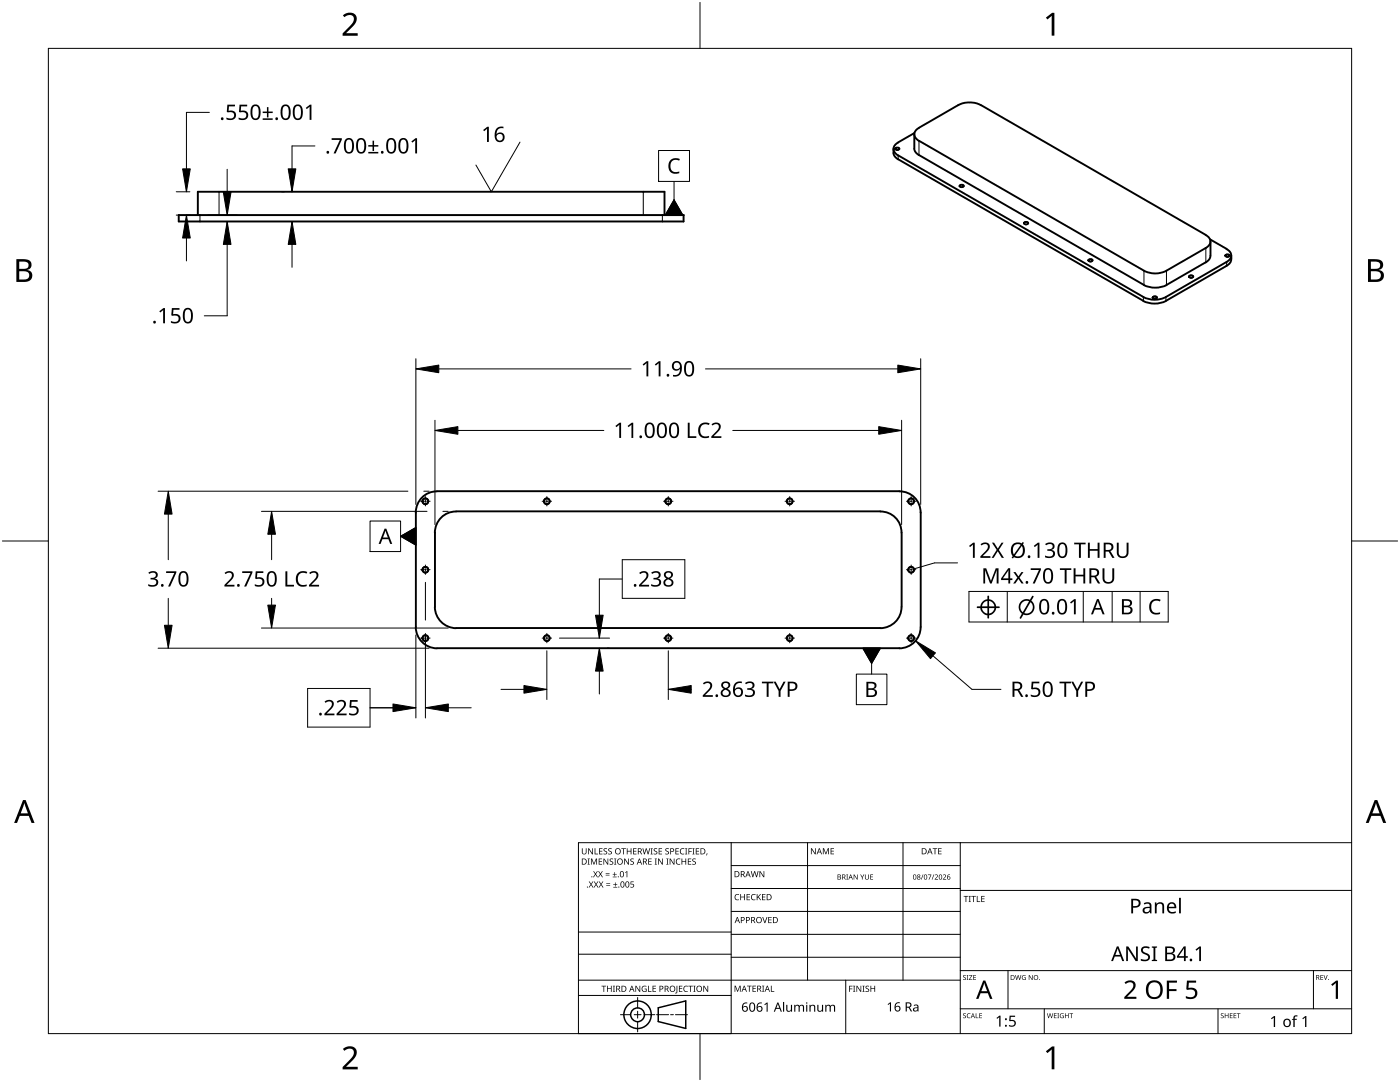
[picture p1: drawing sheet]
<svg xmlns="http://www.w3.org/2000/svg" width="279mm" height="216mm" viewBox="0 0 279 216" stroke-linecap="round" stroke-linejoin="round" font-family="sans-serif">
<g fill="none" stroke="#000" stroke-width=".38">
<path d="M178.3 30.5a1.67 1.67 0 0 0 .9 1.3M178.3 29.7v.8M178.7 29.6l.6-.1 .1 .3-.5 .1-.3-.2zM179.2 28.4a1.36 1.36 0 0 0-.9 1.3 1.36 1.36 0 0 0 .9 1.3M179.2 31l49 28.3M179.2 31.8l49 28.2M182.5 29.7a1.68 1.68 0 0 0 .9 1.2l44.9 26a5.1 5.1 0 0 0 4.5 0l7.9-4.6M182.5 26.8v2.8M182.5 26.5l-3.3 1.9M191.2 21a4.9 4.9 0 0 1 4.5 0M191.3 21l-7.9 4.5M191.6 37l.1-.1a.42 .42 0 0 1 .6 .2l-.2 .2h-.4l-.2-.2z"/>
<path d="M195.8 21l44.8 25.9a1.36 1.36 0 0 1 1 1.3 1.36 1.36 0 0 1-.9 1.3l-7.9 4.5a4.8 4.8 0 0 1-4.5 0l-44.9-25.9a1.36 1.36 0 0 1-.9-1.3 1.36 1.36 0 0 1 .9-1.3M35.7 42.9h100.7v1.3h-100.7zM39.5 42.9v-4.6h93.1v4.6M204.4 44.4l.6-.1 .2 .2-.4 .3-.4-.2zM217.3 51.8h.7a.35 .35 0 0 1-.4 .4 .35 .35 0 0 1-.3-.4zM228.2 59.3a4.8 4.8 0 0 0 4.5 0M230.1 59.2h.2a.43 .43 0 0 1 .6 .2l-.4 .2-.4-.1zM237.4 55.1l.1-.1a.43 .43 0 0 1 .6 .2v.1a.51 .51 0 0 1-.8-.1zM241.5 47.8l3.3 1.9M241.6 51.1a1.58 1.58 0 0 1-1 1.3M241.6 48.2v2.8M244.6 50.9l.6-.1 .2 .2-.5 .3-.3-.2z"/>
<path d="M244.8 49.7a1.36 1.36 0 0 1 .9 1.3 1.36 1.36 0 0 1-.9 1.3M244.8 53l-12.1 7M244.8 52.3l-12.1 7M245.7 51.8a1.47 1.47 0 0 1-.9 1.2M245.7 51v.7M228.2 60.1a5.2 5.2 0 0 0 4.5 0M87.2 98a4.2 4.2 0 0 0-4.2 4.3M179.5 98a4.2 4.2 0 0 1 4.2 4.3M179.5 98h-92.3M83 102.2v22.9M86.8 106.3v14.8M91 102.1a4.2 4.2 0 0 0-4.2 4.2"/>
<path d="M175.7 102.1a4.2 4.2 0 0 1 4.2 4.2M175.7 102h-84.7M179.9 106.3v14.8M183.7 102.2v22.9M83 125.1a4.3 4.3 0 0 0 4.2 4.3M86.8 121.1a4.3 4.3 0 0 0 4.2 4.2M175.7 125.3h-84.7M179.5 129.3h-92.3M179.9 121.1a4.2 4.2 0 0 1-4.2 4.2M183.7 125.1a4.2 4.2 0 0 1-4.2 4.3"/>
<circle cx="84.9" cy="100" r=".56"/>
<circle cx="84.9" cy="113.7" r=".56"/>
<circle cx="109.1" cy="100" r=".55"/>
<circle cx="133.4" cy="100" r=".56"/>
<circle cx="157.6" cy="100" r=".55"/>
<circle cx="181.8" cy="100" r=".56"/>
<circle cx="181.8" cy="113.7" r=".56"/>
<circle cx="84.9" cy="127.3" r=".56"/>
<circle cx="109.1" cy="127.3" r=".55"/>
<circle cx="133.4" cy="127.3" r=".56"/>
<circle cx="157.6" cy="127.3" r=".55"/>
<circle cx="181.8" cy="127.3" r=".56"/>
</g>
<path d="M43.7 38.3v4.6M128.4 38.3v4.6M179.2 31v.8M183.4 28.1v2.8M39.9 42.9v1.3M132.2 42.9v1.3M228.2 59.3v.7M228.3 54v2.9M232.7 59.3v.7M232.8 54v2.9M240.7 49.5v2.8M244.8 52.3v.7" fill="none" stroke="#000" stroke-width=".2"/>
<g fill="none" stroke="#000" stroke-width=".2">
<circle cx="84.9" cy="113.7" r=".68"/>
<circle cx="84.9" cy="100" r=".68"/>
<circle cx="109.1" cy="100" r=".67"/>
<circle cx="133.4" cy="100" r=".68"/>
<circle cx="157.6" cy="100" r=".67"/>
<circle cx="181.8" cy="113.7" r=".68"/>
<circle cx="181.8" cy="100" r=".68"/>
<circle cx="84.9" cy="127.3" r=".68"/>
<circle cx="109.1" cy="127.3" r=".67"/>
<circle cx="133.4" cy="127.3" r=".68"/>
<circle cx="157.6" cy="127.3" r=".67"/>
<circle cx="181.8" cy="127.3" r=".68"/>
</g>
<path d="M178.6 29.5l.2-.1a.57 .57 0 0 1 .8 .3 .58 .58 0 0 1-1 0zM191.5 37l.2-.1a.51 .51 0 0 1 .7 .2 .55 .55 0 0 1-1 0zM204.3 44.4l.2-.1a.54 .54 0 0 1 .8 .2 .58 .58 0 0 1-1 0zM217.2 51.8l.2-.1a.5 .5 0 0 1 .7 .2 .55 .55 0 0 1-1 0zM230 59.2l.2-.1a.52 .52 0 0 1 .8 .3 .63 .63 0 0 1-1 0zM237.3 55l.2-.1a.52 .52 0 0 1 .7 .3 .58 .58 0 0 1-1 0zM244.5 50.9l.2-.1a.53 .53 0 0 1 .7 .2 .58 .58 0 0 1-1 0z" fill="none" stroke="#000" stroke-width=".2"/>
<path d="M9.7 9.7h260v196.5h-260z" fill="none" stroke="#000" stroke-width=".2"/>
<path d="M139.7 .5v9.2M.5 108h9.2M269.7 108h9.2M139.7 206.2v9.2" fill="none" stroke="#000" stroke-width=".2"/>
<g fill="#000">
<path d="M68.4 3.1a1.64 1.64 0 0 1 2.8 .4 2.52 2.52 0 0 1-1.2 2.2l-.9 .9h2.3v.5h-3v-.4l1.2-1.2a1.95 1.95 0 0 0 .9-2.2 1.23 1.23 0 0 0-1.8 .1zM208.7 3.5l1.3-.9h.4v4.5h-.5v-4l-.9 .8zM68.4 209.3a1.64 1.64 0 0 1 2.8 .4 2.52 2.52 0 0 1-1.2 2.2l-.9 1h2.3v.5h-3v-.5l1.2-1.2a1.95 1.95 0 0 0 .9-2.1 1.23 1.23 0 0 0-1.8 .1zM208.7 209.8l1.3-1h.4v4.6h-.5v-4l-.9 .7z"/>
<path d="M3.3 51.7h1.3a1.28 1.28 0 0 1 1.7 1.3 1.04 1.04 0 0 1-.9 .9 1.23 1.23 0 0 1 1 1.5 1.23 1.23 0 0 1-1.5 .9h-1.6zM3.8 54.1v1.7h1a.86 .86 0 0 0 1-.9 .86 .86 0 0 0-1.1-.8zM3.8 52.2v1.4h.9a.78 .78 0 0 0 1-.7 .78 .78 0 0 0-1.1-.7z"/>
<path d="M273 51.7h1.3a1.28 1.28 0 0 1 1.7 1.3 1.04 1.04 0 0 1-.8 .9 1.23 1.23 0 0 1 1 1.5 1.23 1.23 0 0 1-1.6 .9h-1.6zM273.6 54.1v1.7h.9a.86 .86 0 0 0 1.1-.9 .86 .86 0 0 0-1.1-.8zM273.6 52.2v1.4h.8a.78 .78 0 0 0 1-.7 .78 .78 0 0 0-1.1-.7z"/>
<path d="M4.6 159.6h.5l1.8 4.6h-.6l-.6-1.4h-1.8l-.5 1.4h-.6zM4.8 160.2l-.7 2.1h1.5z"/>
<path d="M274.3 159.6h.6l1.7 4.6h-.6l-.5-1.4h-1.8l-.6 1.4h-.5zM274.6 160.2l-.7 2.1h1.4z"/>
</g>
<g fill="none" stroke="#000" stroke-width=".2">
<path d="M145.9 168.1v38.1h-30.5v-38.1h154.3M145.9 172.7h45.7M145.9 177.3h45.7M161.2 168.1v27.5M180.2 168.1v27.5M191.6 168.1v38.1M191.6 177.7h78.1M115.4 198.6h30.5M115.4 195.6h76.2M115.4 190.4h30.5M115.4 186h30.5M127.3 199v2.1"/>
<path d="M145.9 181.9h45.7M145.9 186.4h45.7M145.9 191h45.7M168.8 195.6v10.6M191.6 193.7h78.1M201.2 193.7v7.6M262.1 193.7v7.6M123.8 202.5h2.1M126.6 202.5h1.3M127.3 201.8v1.4M127.3 203.8v2.1M128.6 202.5h2.1"/>
<path d="M131 202.5h2.4M133.8 202.5h.6M134.8 202.5h2.4M191.6 201.3h78.1M208.4 201.3v4.9M243.1 201.3v4.9"/>
</g>
<g fill="#000">
<path d="M116.1 169.3h.2v.8a.32 .32 0 0 0 .3 .3 .32 .32 0 0 0 .3-.3v-.8h.2v.8a.47 .47 0 0 1-.5 .4 .47 .47 0 0 1-.5-.5zM117.3 171.3h.4l-.1 .1v1l.1 .1h-.4l.1-.1v-1zM117.4 169.3h.2l.6 1v-1h.1v1.2h-.1l-.7-1v1h-.1zM117.5 175.9h.2l.3 .5 .3-.5h.1l-.4 .6 .5 .6h-.2l-.3-.5-.4 .5h-.1l.4-.6zM117.9 171.3h.3l.3 1 .4-1h.3v1.2h-.2v-1l-.4 1h-.1l-.4-1v1h-.2zM118.7 169.3h.1v1h.6v.2h-.7zM118.4 173.8h.1l.3 .5 .3-.5h.2l-.4 .6 .4 .7h-.1l-.4-.6-.3 .6h-.1l.4-.7zM118.5 175.9h.2l.3 .5 .3-.5h.1l-.4 .6 .4 .6h-.1l-.3-.5-.4 .5h-.1l.4-.6zM119.5 171.3h.7v.1h-.6v.4h.5v.2h-.5v.4h.6v.1h-.7zM119.6 169.3h.6v.1h-.5v.4h.5v.1h-.5v.4h.5v.2h-.6zM119.4 173.8h.1l.3 .5 .3-.5h.2l-.4 .6 .4 .7h-.1l-.4-.6-.3 .6h-.2l.5-.7zM119.5 175.9h.2l.3 .5 .3-.5h.1l-.4 .6 .4 .6h-.1l-.4-.5-.3 .5h-.1l.4-.6z"/>
<path d="M120.9 174.6h.8v.1h-.8zM120.9 174.2h.8v.1h-.8zM121 176.6h.8v.1h-.8zM121 176.3h.8v.1h-.8zM120.5 169.4l.4-.1h.3l-.1 .1a.25 .25 0 0 0-.4-.1 .25 .25 0 0 0 0 .4l.4 .3 .1 .2-.3 .3-.5-.1v-.1h.2a.27 .27 0 0 0 .4-.1 .27 .27 0 0 0-.3-.3l-.2-.2zM120.4 171.3h.2l.7 1-.1-1h.2v1.2h-.2l-.6-1v1h-.2zM121.4 169.4l.5-.1h.2v.1a.25 .25 0 0 0-.4-.1 .25 .25 0 0 0 0 .4l.4 .3v.2l-.2 .3-.5-.1v-.1h.1a.27 .27 0 0 0 .5-.1 .27 .27 0 0 0-.4-.3l-.2-.2zM122.3 174.9h.8v.2h-.8zM122.4 177h.8v.1h-.8zM121.7 171.4l.4-.1 .3 .1-.1 .1a.25 .25 0 0 0-.4-.1 .25 .25 0 0 0 0 .4 .42 .42 0 0 1 .5 .5 .42 .42 0 0 1-.7 .2l-.1-.2 .2 .1a.27 .27 0 0 0 .5-.2 .27 .27 0 0 0-.4-.3l-.2-.2zM122.6 174h.1v.4h.4v.1h-.4v.4h-.1v-.4h-.3v-.1h.3zM122.7 176.1h.2v.3h.3v.2h-.3v.3h-.2v-.3h-.3v-.2h.3z"/>
<path d="M122.6 171.3h.4l-.1 .1v1l.1 .1h-.4l.1-.1v-1zM124 169.3h.9v.1h-.4v1.1h-.1v-1.1h-.4zM124.7 174.1l.5-.3v1.3h-.1v-1.1l-.3 .2zM124.6 171.3h.1l.7 1v-1h.1v1.2h-.2l-.6-1v1h-.1zM125.1 169.3h.1v.5h.7v-.5h.1v1.2h-.1v-.6h-.7v.6h-.1zM125.9 175.9h.6v.1h-.5v.4a.4 .4 0 0 1 .5 .1 .4 .4 0 0 1-.2 .6 .4 .4 0 0 1-.5-.2 .31 .31 0 0 0 .5 .1 .31 .31 0 0 0-.1-.5h-.4zM125.8 171.4l.5-.1 .2 .1v.1a.25 .25 0 0 0-.4-.1 .25 .25 0 0 0 0 .4 .42 .42 0 0 1 .4 .5 .42 .42 0 0 1-.7 .2v-.2l.1 .1a.27 .27 0 0 0 .5-.2 .27 .27 0 0 0-.4-.3l-.2-.2zM126.4 169.3h.6v.1h-.5v.4h.5v.1h-.5v.4h.5v.2h-.6zM128.2 169.3h.2l.2 1 .3-1h.2l.2 1 .3-1h.1l-.3 1.2h-.1l-.3-1.1-.3 1.1h-.2zM129.4 171.3h.7v.1h-.6v.4h.5v.2h-.5v.4h.6v.1h-.7zM129.8 169.3h.5l-.2 .1v1l.2 .1h-.5l.2-.1v-1zM130.7 171.3h.4l-.1 .1v1l.1 .1h-.4l.1-.1v-1z"/>
<path d="M130.5 169.4l.4-.1h.3l-.1 .1a.25 .25 0 0 0-.4-.1 .25 .25 0 0 0 0 .4l.4 .3 .1 .2-.2 .3-.6-.1v-.1h.2a.27 .27 0 0 0 .4-.1 .27 .27 0 0 0-.3-.3l-.2-.2zM131.4 169.3h.7v.1h-.5v.4h.5v.1h-.5v.4h.5v.2h-.7zM131.3 171.3h.2l.7 1v-1h.1v1.2h-.2l-.6-1v1h-.2zM133 171.3h.4l-.1 .1v1l.1 .1h-.4l.1-.1v-1zM132.8 169.4l.4-.1h.3l-.1 .1a.25 .25 0 0 0-.3-.1 .25 .25 0 0 0 0 .4l.4 .3v.2l-.2 .3-.5-.1v-.1h.1a.27 .27 0 0 0 .5-.1 .27 .27 0 0 0-.4-.3l-.2-.2zM133.6 171.3h.2l.7 1v-1h.1v1.2h-.2l-.6-1v1h-.2zM135 171.5l.5-.2 .3 .1-.1 .1a.49 .49 0 0 0-.7 .4 .49 .49 0 0 0 .7 .5 .52 .52 0 0 1-.6 0 .52 .52 0 0 1-.2-.6zM134.8 169.3h.7v.1h-.6v.4h.5v.1h-.5v.4h.6v.2h-.7zM135.8 169.4l.4-.1h.4l-.1 .1h-.2a.49 .49 0 0 0-.4 .6 .49 .49 0 0 0 .7 .3 .52 .52 0 0 1-.7 .1 .52 .52 0 0 1-.2-.6zM136 171.3h.2v.5h.6v-.5h.1v1.2h-.1v-.5h-.6v.5h-.2zM136.7 169.3h.5l-.2 .1v1l.2 .1h-.5l.2-.1v-1zM137.4 169.3h.7v.1h-.6v.4h.5v.2h-.5v.5h-.1z"/>
<path d="M137.3 171.3h.7v.1h-.6v.4h.5v.2h-.5v.4h.6v.1h-.7zM138.2 169.3h.4l-.1 .1v1l.1 .1h-.4l.1-.1v-1zM138.2 171.4l.4-.1 .3 .1-.1 .1a.25 .25 0 0 0-.4-.1 .25 .25 0 0 0 0 .4 .42 .42 0 0 1 .5 .5 .42 .42 0 0 1-.7 .2l-.1-.2 .2 .1a.27 .27 0 0 0 .5-.2 .27 .27 0 0 0-.4-.3l-.2-.2zM138.9 169.3h.6v.1h-.5v.4h.5v.1h-.5v.4h.5v.2h-.6zM141 170.3h.2l-.3 .4zM146.8 178.6l.4-.2 .3 .1v.1a.49 .49 0 0 0-.7 .4 .49 .49 0 0 0 .7 .5 .52 .52 0 0 1-.7 0 .52 .52 0 0 1-.2-.6zM147.7 178.4h.2v.5h.6v-.5h.2v1.2h-.2v-.5h-.6v.5h-.2zM149 178.4h.7v.1h-.5v.4h.4v.2h-.4v.4h.5v.1h-.7zM150 178.6l.5-.2 .3 .1-.1 .1a.49 .49 0 0 0-.7 .4 .49 .49 0 0 0 .8 .5 .52 .52 0 0 1-.7 0 .52 .52 0 0 1-.2-.6zM149.8 173.8h.2l.3 1.1 .2-1.1h.2l.3 1.1 .2-1.1h.2l-.3 1.2h-.2l-.3-1-.3 1h-.1zM151 178.4h.2v.6l.5-.6h.2l-.5 .5 .5 .7h-.2l-.4-.6-.1 .6h-.2zM151.6 173.8h.1l.7 1v-1h.1v1.2h-.1l-.7-1v1h-.1z"/>
<path d="M152.1 178.4h.7v.1h-.6v.4h.5v.2h-.5v.4h.6v.1h-.7zM161.8 169.3h.2l.7 1v-1h.1v1.2h-.2l-.6-1v1h-.2zM164.2 169.3h.2l.4 .9 .4-.9h.2v1.2h-.1v-1.1l-.4 1.1h-.1l-.4-1.1v1.1h-.2zM165.8 169.3h.6v.1h-.5v.4h.5v.1h-.5v.4h.5v.2h-.6zM168.9 174.5h.4l-.2 .1v.8l.2 .1h-.4l.1-.1v-.8zM170.4 174.5h.1l.6 .8v-.8h.1v1h-.2l-.5-.8v.8h-.1zM171.7 174.5h.1l.3 .5 .3-.5h.1l-.4 .6v.4h-.1v-.4zM172.6 174.5h.1v.7a.26 .26 0 0 0 .3 .2 .26 .26 0 0 0 .3-.2v-.7h.1v.7a.39 .39 0 0 1-.4 .3 .39 .39 0 0 1-.4-.4zM173.7 174.5h.5v.1h-.4v.3h.4v.1h-.4v.4h.4v.1h-.5zM184.2 174.5h.1l-.4 1h-.1zM185.2 174.5h.7l-.5 1h-.1l.4-.9h-.5zM186.3 174.5h.2l-.4 1h-.2z"/>
<path d="M186.1 169.3h.9v.1h-.3v1.1h-.2v-1.1h-.4zM186.5 174.6a.37 .37 0 0 1 .6 0 .37 .37 0 0 1-.2 .6l-.2 .2h.5v.1h-.7l.3-.4a.27 .27 0 0 0 .3-.3 .27 .27 0 0 0-.4-.2zM187.2 169.3h.7v.1h-.5v.4h.5v.1h-.5v.4h.5v.2h-.7zM188.2 174.6a.37 .37 0 0 1 .6 0 .37 .37 0 0 1-.3 .6l-.2 .2h.5v.1h-.6l.2-.4a.27 .27 0 0 0 .3-.3 .27 .27 0 0 0-.4-.2zM192.3 178.8h.9v.1h-.3v1.1h-.2v-1.1h-.4zM193.3 178.8h.5l-.2 .1v1l.2 .1h-.5l.2-.1v-1zM193.8 178.8h1v.1h-.4v1.1h-.2v-1.1h-.4zM194.9 178.8h.2v1.1h.5v.1h-.7zM195.8 178.8h.7v.1h-.5v.4h.5v.1h-.5v.5h.5v.1h-.7zM120 196.7h1v.1h-.4v1.1h-.2v-1.1h-.4zM121.1 196.7h.2v.5h.6v-.5h.2v1.2h-.2v-.6h-.6v.6h-.2zM122.3 196.7h.4l-.1 .1v1l.1 .1h-.4l.2-.1v-1z"/>
<path d="M126.8 196.7h.2l.6 1v-1h.2v1.2h-.2l-.7-1 .1 1h-.2zM128.2 196.8l.6-.1 .2 .1v.1a.5 .5 0 0 0-.8 .4 .5 .5 0 0 0 .7 .5v-.4h-.3v-.1h.4v.6a.66 .66 0 0 1-.8-.2 .66 .66 0 0 1 0-.9zM129.3 196.7h.2v1.1h.5v.1h-.7zM130.2 196.7h.7v.1h-.5v.4h.5v.1h-.5v.5h.5v.1h-.7zM135 196.7h.2v1.3l-.1 .2h-.3l-.1-.1 .3-.2zM135.5 196.7h.7v.1h-.5v.4h.4v.1h-.4v.5h.5v.1h-.7zM136.5 196.8l.5-.1 .3 .1-.1 .1a.49 .49 0 0 0-.7 .4 .49 .49 0 0 0 .8 .4 .52 .52 0 0 1-.7 .1 .52 .52 0 0 1-.2-.6zM137.4 196.7h.9v.1h-.4v1.1h-.1v-1.1h-.4zM138.4 196.7h.4l-.1 .1v1l.1 .1h-.4l.1-.1v-1zM140.4 196.7h.1l.7 1v-1h.1v1.2h-.1l-.7-1v1h-.1zM146.6 196.7h.2l.4 1 .4-1h.2v1.2h-.1v-1.1l-.4 1.1h-.2l-.4-1.1v1.1h-.1zM149.1 196.7h.9v.1h-.4v1.1h-.1v-1.1h-.4z"/>
<path d="M150.2 196.7h.7v.1h-.6v.4h.5v.1h-.5v.5h.6v.1h-.7zM152.1 183h.2l.3 1 .4-1h.2l-.5 1.2h-.1zM152.1 196.7h.4l-.1 .1v1l.1 .1h-.4l.1-.1v-1zM153.8 196.7h.2v1.1h.5v.1h-.7zM153.3 183h.7v.1h-.5v.4h.5v.1h-.5v.5h.5v.1h-.7zM169.5 196.7h.6v.1h-.5v.5h.5v.1h-.5v.5h-.1zM170.2 196.7h.5l-.2 .1v1l.2 .1h-.5l.2-.1v-1zM170.9 196.7h.2l.6 1v-1h.2v1.2h-.2l-.6-1v1h-.2zM172.1 196.7h.5l-.2 .1v1l.2 .1h-.5l.2-.1v-1zM172.8 196.8l.4-.1h.2v.2a.25 .25 0 0 0-.4-.1 .25 .25 0 0 0 0 .4l.4 .2 .1 .3-.3 .2h-.5v-.2l.2 .1a.27 .27 0 0 0 .4-.2 .27 .27 0 0 0-.3-.3l-.3-.2zM173.7 196.7h.2v.5h.6v-.5h.2v1.2h-.2v-.6h-.6v.6h-.2zM192.2 194.7l.4-.1h.2l-.1 .1a.24 .24 0 0 0-.3 0 .24 .24 0 0 0-.1 .3 .24 .24 0 0 0 .4 .1l.1 .1-.1 .3h-.4l-.1-.1a.24 .24 0 0 0 .3 .1 .24 .24 0 0 0 .1-.3l-.4-.3z"/>
<path d="M192.9 194.6h.4l-.1 .1v.7l.1 .1h-.4l.1-.1v-.7zM193.4 194.6h.6l-.5 .8h.6v.1h-.7l.5-.8h-.5zM194.2 194.6h.6v.1h-.4v.3h.4v.1h-.4v.3h.4v.1h-.6zM202.6 194.6h.1l.2 .8 .2-.8h.2l.2 .8 .2-.8h.1l-.2 .9h-.2l-.2-.8-.2 .8h-.2zM204.1 194.7l.3-.1h.3l-.1 .1a.4 .4 0 0 0-.6 .4 .4 .4 0 0 0 .6 .3v-.3l-.2-.1h.3v.5a.53 .53 0 0 1-.7-.1 .53 .53 0 0 1 .1-.7zM205.3 194.6h.2l.5 .8v-.8h.1v.9h-.2l-.5-.8v.8h-.1zM224.4 196a1.21 1.21 0 0 1 1.4-.4 1.21 1.21 0 0 1 .8 1.2l-.3 .7-1.4 1.4h1.9v.4h-2.4v-.4l.9-.9a1.36 1.36 0 0 0 .7-1.8 1.1 1.1 0 0 0-1.3 .1zM224.8 188.9h.4l1.5 2.4v-2.4h.4v2.9h-.5l-1.5-2.4v2.4h-.3zM227.9 189.1a1.38 1.38 0 0 1 1.5-.1l-.1 .3-.3-.1a.52 .52 0 0 0-.7 0 .52 .52 0 0 0-.1 .7l.1 .1a1.2 1.2 0 0 1 1.2 1.2 1.26 1.26 0 0 1-1.8 .5v-.4a1.03 1.03 0 0 0 1.4-.2 1.04 1.04 0 0 0-1-.8 .77 .77 0 0 1-.2-1.2zM229.9 188.9h1v.2h-.3v2.4l.3 .1v.2h-1v-.2l.3-.1v-2.4h-.3zM230.5 180.1h.3v.3a.83 .83 0 0 1 .9-.3 .83 .83 0 0 1 .6 .7v1.5h-.3v-1.4a.59 .59 0 0 0-.7-.6 .59 .59 0 0 0-.5 .8v1.2h-.3zM232.9 195.7h2v.4h-1.6v1.3h1.5v.4h-1.5v1.5h-.4z"/>
<path d="M236.9 195.7h1.8v.4h-1.4l-.1 1h.5a1.19 1.19 0 0 1 1.3 1.4 1.19 1.19 0 0 1-1.7 .8l-.6-.1v-.5a1.18 1.18 0 0 0 1.8-.3 .83 .83 0 0 0-.3-.9 .83 .83 0 0 0-.9 0h-.3l-.3-.1zM238.6 189.5l.8-.6h.3v2.9h-.4v-2.6l-.5 .5zM263.5 194.6h.6v.1h-.5v.3h.4v.1h-.4v.3h.5v.1h-.6zM264.1 194.6h.2l.2 .8 .3-.8h.2l-.4 .9h-.1zM265.7 196.4l1-.7h.3v3.6h-.4v-3.2l-.7 .6zM152.5 200.4l.7-.4v1.9h-.2v-1.6l-.4 .3zM156.3 199.9h.2v2h-.2zM156.9 200.5h.2v.9a.37 .37 0 0 0 .5 .3 .37 .37 0 0 0 .2-.5v-.7h.3v1.4h-.2v-.2a.53 .53 0 0 1-.6 .2 .53 .53 0 0 1-.4-.5zM158.5 200.5h.2v.2a.52 .52 0 0 1 .9 0 .49 .49 0 0 1 .5-.2 .49 .49 0 0 1 .4 .5v.9h-.3v-.9a.33 .33 0 0 0-.4-.3 .33 .33 0 0 0-.2 .4v.8h-.2v-.9a.34 .34 0 0 0-.5-.3 .34 .34 0 0 0-.2 .5v.7h-.2zM160.9 200.5h.2v1.4h-.2zM161.5 200.5h.2l.1 .2a.52 .52 0 0 1 .5-.2 .52 .52 0 0 1 .4 .5v.9h-.2v-.9a.37 .37 0 0 0-.5-.3 .37 .37 0 0 0-.2 .5v.7h-.3zM163.1 200.5h.2v.9a.37 .37 0 0 0 .5 .3 .37 .37 0 0 0 .2-.5v-.7h.3v1.4h-.2v-.2a.53 .53 0 0 1-.6 .2 .53 .53 0 0 1-.4-.5z"/>
<path d="M164.7 200.5h.2v.2a.52 .52 0 0 1 .9 0 .49 .49 0 0 1 .5-.2 .49 .49 0 0 1 .4 .5v.9h-.3v-.9a.33 .33 0 0 0-.4-.3 .33 .33 0 0 0-.2 .4v.8h-.2v-.9a.34 .34 0 0 0-.5-.3 .34 .34 0 0 0-.2 .5v.7h-.2zM177.1 200.4l.7-.4v1.8h-.2v-1.6l-.3 .3zM192.2 202.3l.4-.1h.2l-.1 .1a.24 .24 0 0 0-.3 0 .24 .24 0 0 0-.1 .3 .24 .24 0 0 0 .4 .1l.1 .2-.1 .2-.4 .1-.1-.2a.24 .24 0 0 0 .3 .1 .24 .24 0 0 0 .1-.3l-.4-.2zM193.1 202.3l.6-.1-.3 .1a.4 .4 0 0 0-.3 .5 .4 .4 0 0 0 .5 .2 .46 .46 0 0 1-.6 0 .46 .46 0 0 1 .1-.7zM194.7 202.2h.1v.8h.5v.2h-.6zM195.4 202.2h.6v.1h-.4v.3h.4v.1h-.4v.4h.4v.1h-.6zM198.9 203.1l.6-.4h.2v2.1h-.3v-1.9l-.4 .4zM201.5 202.7h1.1v.2h-.9v.6h.3a.73 .73 0 0 1 .7 1 .73 .73 0 0 1-1.1 .3h-.2v-.3l.2 .1a.51 .51 0 0 0 .9-.3 .51 .51 0 0 0-.8-.6h-.3zM209 202.2h.1l.2 .8 .2-.8h.1l.3 .8 .2-.8h.1l-.3 1h-.1l-.2-.9-.3 .9h-.1zM210.3 202.2h.6v.1h-.4v.3h.3v.1h-.3v.4h.4v.1h-.6zM211 202.2h.4l-.2 .1v.8l.2 .1h-.4l.1-.1v-.8zM211.6 202.3l.7-.1-.1 .1a.4 .4 0 0 0-.6 .4 .4 .4 0 0 0 .6 .3v-.2l-.2-.2h.3v.5a.53 .53 0 0 1-.7-.1 .53 .53 0 0 1 0-.7z"/>
<path d="M212.5 202.2h.2v.4h.5v-.4h.1v1h-.1v-.5h-.5v.5h-.2zM213.4 202.2h.8v.1h-.3v.9h-.2v-.9h-.3zM243.7 202.3l.3-.1h.2v.1a.24 .24 0 0 0-.3 0 .24 .24 0 0 0-.1 .3 .24 .24 0 0 0 .3 .1l.1 .2-.1 .2-.4 .1-.1-.2a.24 .24 0 0 0 .4 .1 .24 .24 0 0 0 0-.3l-.3-.2zM244.4 202.2h.2v.4h.5v-.4h.1v1h-.1v-.5h-.5v.5h-.2zM245.4 202.2h.6v.1h-.4v.3h.4v.1h-.4v.4h.4v.1h-.6zM246.2 202.2h.5v.1h-.4v.3h.4v.1h-.4v.4h.4v.1h-.5zM246.8 202.2h.8v.1h-.3v.9h-.2v-.9h-.3zM253.7 203.2l.6-.5h.2v2.2h-.3v-1.9l-.4 .4zM258.2 202.7l.3-.1h.5l-.1 .3-.4-.1-.1 .2v.3h.4v.2h-.4v1.4h-.3v-1.4h-.3l.3-.2zM259.9 203.2l.6-.5h.2v2.2h-.2v-1.9l-.5 .4z"/>
<path d="M116.1 171.3h.4a.61 .61 0 0 1 .6 .6 .61 .61 0 0 1-.6 .6h-.4zM116.3 171.4v1h.1a.48 .48 0 0 0 .5-.5 .48 .48 0 0 0-.4-.5z"/>
<path d="M122.7 169.9a.61 .61 0 0 1 1.2 0 .61 .61 0 0 1-1.2 0zM123 169.5a.47 .47 0 0 0-.1 .7 .47 .47 0 0 0 .8 0v-.1a.45 .45 0 0 0-.1-.6 .45 .45 0 0 0-.6 0z"/>
<path d="M123.1 171.9a.61 .61 0 0 1 1.2 0 .61 .61 0 0 1-1.2 0zM123.5 171.5l-.2 .4a.45 .45 0 0 0 .7 .4 .45 .45 0 0 0 0-.8l-.2-.1z"/>
<path d="M123.9 173.9a.51 .51 0 0 1 .6 .1 .51 .51 0 0 1 0 .7 .44 .44 0 0 1-.6 .3 .44 .44 0 0 1-.2-.6zM123.9 174v.1a.48 .48 0 0 0 .3 .8 .53 .53 0 0 0 .2-.5 .53 .53 0 0 0-.4-.4z"/>
<path d="M124 176a.44 .44 0 0 1 .5 0 .44 .44 0 0 1 .1 .5 .46 .46 0 0 1-.4 .6 .46 .46 0 0 1-.4-.7zM124.1 176.1l-.1 .4a.31 .31 0 0 0 .2 .5 .31 .31 0 0 0 .3-.5l-.1-.4z"/>
<path d="M124.9 176a.44 .44 0 0 1 .6 0 .44 .44 0 0 1 .1 .5 .46 .46 0 0 1-.5 .6 .46 .46 0 0 1-.3-.7zM125 176.1l-.1 .4a.31 .31 0 0 0 .3 .5 .31 .31 0 0 0 .2-.5v-.4z"/>
<path d="M127.3 169.3h.3a.35 .35 0 0 1 .5 .2 .35 .35 0 0 1-.3 .4l.4 .6h-.2l-.3-.5h-.3v.5h-.1zM127.4 169.4v.4h.2a.23 .23 0 0 0 .3-.2 .23 .23 0 0 0-.3-.2z"/>
<path d="M127.5 171.3h.2l.4 1.2h-.1l-.2-.4h-.4l-.2 .4h-.1zM127.6 171.5l-.2 .5h.4z"/>
<path d="M128.3 171.3h.3a.35 .35 0 0 1 .5 .2 .35 .35 0 0 1-.3 .5l.4 .5h-.2l-.3-.5h-.2v.5h-.2zM128.5 171.4v.5h.1a.23 .23 0 0 0 .3-.2 .23 .23 0 0 0-.3-.3z"/>
<path d="M133.8 169.3h.6l.1 .2-.1 .4-.5 .1v.5h-.1zM133.9 169.4v.5a.29 .29 0 0 0 .5-.3 .29 .29 0 0 0-.5-.2z"/>
<path d="M139.8 169.3h.4a.54 .54 0 0 1 .6 .6 .56 .56 0 0 1-.7 .6h-.3zM140 169.4v.9h.1a.48 .48 0 0 0 .5-.4 .48 .48 0 0 0-.4-.5z"/>
<path d="M146.6 173.8h.4a.61 .61 0 0 1 .6 .6 .61 .61 0 0 1-.7 .6h-.3zM146.8 174v.9h.1a.43 .43 0 0 0 .5-.5 .41 .41 0 0 0-.4-.4z"/>
<path d="M147.8 173.8h.4a.35 .35 0 0 1 .4 .3 .35 .35 0 0 1-.2 .4l.3 .5h-.2l-.3-.5h-.2v.5h-.2zM148 174v.4h.2a.23 .23 0 0 0 .3-.2 .23 .23 0 0 0-.3-.2z"/>
<path d="M149.2 173.8h.1l.5 1.2h-.1l-.2-.3h-.5l-.1 .3h-.2zM149.3 174l-.2 .5h.4z"/>
<path d="M153 178.4h.4a.55 .55 0 0 1 .6 .6 .56 .56 0 0 1-.6 .6h-.4zM153.2 178.5v1h.1a.48 .48 0 0 0 .5-.5 .48 .48 0 0 0-.4-.5z"/>
<path d="M163.4 169.2h.2l.5 1.3h-.2l-.2-.4h-.4l-.2 .4h-.1zM163.5 169.4l-.2 .6h.4z"/>
<path d="M167.1 174.5h.3a.26 .26 0 0 1 .4 .1 .26 .26 0 0 1-.2 .4 .28 .28 0 0 1 .3 .3 .28 .28 0 0 1-.4 .2h-.4zM167.3 175v.4h.2a.19 .19 0 0 0 .2-.2 .19 .19 0 0 0-.2-.2zM167.3 174.6v.3h.2a.17 .17 0 0 0 .2-.2 .17 .17 0 0 0-.3-.1z"/>
<path d="M168.1 174.5h.3a.29 .29 0 0 1 .3 .2 .29 .29 0 0 1-.2 .4l.3 .4h-.1l-.3-.4h-.2v.4h-.1zM168.2 174.6v.4h.2a.2 .2 0 0 0 .2-.2 .2 .2 0 0 0-.2-.2z"/>
<path d="M169.7 174.5h.1l.4 1h-.1l-.1-.3h-.4l-.2 .3h-.1zM169.8 174.6l-.2 .5h.3z"/>
<path d="M182.3 174.6h.4l.2 .5a.38 .38 0 0 1-.5 .4 .38 .38 0 0 1-.2-.6zM182.4 174.6l-.1 .2a.38 .38 0 0 0 .3 .6 .41 .41 0 0 0 .2-.5 .41 .41 0 0 0-.4-.3z"/>
<path d="M183.1 174.6l.3-.1a.25 .25 0 0 1 .3 .2 .25 .25 0 0 1-.2 .3 .29 .29 0 0 1 .1 .4 .29 .29 0 0 1-.5 0 .29 .29 0 0 1 .1-.4l-.1-.2zM183.1 175.3a.2 .2 0 0 0 .4 0 .2 .2 0 0 0-.4 0zM183.2 174.8a.17 .17 0 0 0 .3 0 .17 .17 0 0 0-.3 0z"/>
<path d="M184 169.3h.3a.61 .61 0 0 1 .6 .6 .61 .61 0 0 1-.6 .6h-.3zM184.1 169.4v.9h.2a.43 .43 0 0 0 .5-.4 .41 .41 0 0 0-.5-.5z"/>
<path d="M184.5 174.6l.1-.1a.51 .51 0 0 1 .4 .5 .51 .51 0 0 1-.4 .5l-.2-.4zM184.6 174.6l-.1 .2a.38 .38 0 0 0 .3 .6 .41 .41 0 0 0 .2-.5 .41 .41 0 0 0-.4-.3z"/>
<path d="M185.5 169.2h.1l.5 1.3h-.1l-.2-.4h-.5l-.1 .4h-.2zM185.6 169.4l-.2 .6h.4z"/>
<path d="M187.5 174.6l.1-.1a.51 .51 0 0 1 .4 .5 .51 .51 0 0 1-.5 .5l-.1-.4zM187.6 174.6l-.1 .2a.38 .38 0 0 0 .3 .6 .41 .41 0 0 0 .1-.5 .41 .41 0 0 0-.3-.3z"/>
<path d="M189.1 174.6l.5-.1-.4 .2-.1 .3a.33 .33 0 0 1 .5 .1 .33 .33 0 0 1-.2 .5 .33 .33 0 0 1-.4-.4zM189.1 175.2a.25 .25 0 0 0 .5 0 .25 .25 0 0 0-.5 0z"/>
<path d="M123 196.7h.3a.35 .35 0 0 1 .4 .2 .35 .35 0 0 1-.2 .5l.3 .5h-.1l-.3-.5h-.3v.5h-.1zM123.1 196.8v.5h.2a.23 .23 0 0 0 .3-.3 .23 .23 0 0 0-.3-.2z"/>
<path d="M124 196.7h.4a.54 .54 0 0 1 .6 .6 .56 .56 0 0 1-.6 .6h-.4zM124.2 196.8v1h.2a.48 .48 0 0 0 .5-.5 .48 .48 0 0 0-.5-.5z"/>
<path d="M126 196.7h.2l.4 1.2h-.1l-.2-.4h-.4l-.2 .4h-.1zM126.1 196.8l-.2 .6h.4z"/>
<path d="M131.6 196.7h.5l.3 .3-.1 .3-.5 .1v.5h-.2zM131.8 196.8v.5a.29 .29 0 0 0 .4-.2 .29 .29 0 0 0-.4-.3z"/>
<path d="M132.6 196.7h.4a.35 .35 0 0 1 .4 .2 .35 .35 0 0 1-.2 .5l.3 .5h-.2l-.3-.5h-.2v.5h-.2zM132.8 196.8v.5h.2a.23 .23 0 0 0 .3-.3 .23 .23 0 0 0-.3-.2z"/>
<path d="M133.5 197.3a.65 .65 0 0 1 1.3 0 .65 .65 0 0 1-1.3 0zM133.9 196.9a.47 .47 0 0 0-.1 .7 .47 .47 0 0 0 .7 0l.1-.1a.45 .45 0 0 0-.1-.6 .45 .45 0 0 0-.6 0z"/>
<path d="M138.9 197.3a.61 .61 0 0 1 1.2 0 .61 .61 0 0 1-1.2 0zM139.3 196.9a.47 .47 0 0 0-.1 .7 .47 .47 0 0 0 .7 0v-.1a.45 .45 0 0 0-.1-.6 .45 .45 0 0 0-.5 0z"/>
<path d="M147.1 183h.1l.5 1.2h-.2l-.1-.4h-.5l-.1 .4h-.2zM147.1 183.1l-.1 .6h.3z"/>
<path d="M147.9 183h.6l.1 .3-.1 .3-.5 .1v.5h-.1zM148 183.1v.5a.29 .29 0 0 0 .5-.2 .29 .29 0 0 0-.5-.3z"/>
<path d="M148.5 196.7h.1l.5 1.2h-.2l-.1-.4h-.5l-.2 .4h-.1zM148.5 196.8l-.2 .6h.4z"/>
<path d="M148.9 183h.5l.3 .3-.2 .3-.5 .1v.5h-.1zM149 183.1v.5a.29 .29 0 0 0 .5-.2 .29 .29 0 0 0-.5-.3z"/>
<path d="M149.9 183h.3a.35 .35 0 0 1 .5 .2 .35 .35 0 0 1-.3 .5l.4 .5h-.2l-.3-.5h-.2v.5h-.2zM150.1 183.1v.5h.1a.23 .23 0 0 0 .3-.3 .23 .23 0 0 0-.3-.2z"/>
<path d="M151.1 196.7h.4a.35 .35 0 0 1 .4 .2 .35 .35 0 0 1-.2 .5l.3 .5h-.2l-.3-.5h-.2v.5h-.2zM151.3 196.8v.5h.2a.23 .23 0 0 0 .2-.3 .23 .23 0 0 0-.2-.2z"/>
<path d="M150.8 183.6a.61 .61 0 0 1 1.2 0 .61 .61 0 0 1-1.2 0zM151.2 183.2a.47 .47 0 0 0-.1 .7 .47 .47 0 0 0 .7 0v-.1a.45 .45 0 0 0 0-.6 .45 .45 0 0 0-.6 0z"/>
<path d="M153.1 196.7h.1l.5 1.2h-.2l-.1-.4h-.5l-.2 .4h-.1zM153.1 196.8l-.2 .6h.4z"/>
<path d="M154.3 183h.3a.55 .55 0 0 1 .6 .6 .56 .56 0 0 1-.6 .6h-.3zM154.4 183.1v1h.2a.48 .48 0 0 0 .5-.5 .48 .48 0 0 0-.5-.5z"/>
<path d="M196.2 195.7h.4l1.5 3.6h-.5l-.5-1.1h-1.4l-.4 1.1h-.5zM196.4 196.1l-.5 1.7h1.1z"/>
<path d="M201.7 194.6h.3a.49 .49 0 0 1 .5 .5 .49 .49 0 0 1-.5 .4h-.3zM201.8 194.7v.7h.4l.1-.2v-.3z"/>
<path d="M206.2 195.1a.5 .5 0 0 1 1 0 .5 .5 0 0 1-1 0zM206.4 195a.4 .4 0 0 0 .8 0 .4 .4 0 0 0-.8 0z"/>
<path d="M222.9 188.8h.3l1.2 3h-.4l-.4-.9h-1.1l-.4 .9h-.3zM223.1 189.2l-.5 1.3h.9z"/>
<path d="M225.8 179.3h.7a.92 .92 0 0 1 1.1 1 .92 .92 0 0 1-1.1 .8h-.4v1.2h-.3zM226.1 179.7v1.1a.79 .79 0 0 0 1.2-.6 .59 .59 0 0 0-.8-.5z"/>
<path d="M228.3 180.2a.9 .9 0 0 1 .9-.2 .9 .9 0 0 1 .6 .8v1.5h-.3v-.4a.71 .71 0 0 1-1.1 .3 .71 .71 0 0 1 0-1.1l1-.2a.51 .51 0 0 0-.1-.5 .51 .51 0 0 0-.6 0l-.3 .1zM228.5 181.4a.48 .48 0 0 0 .3 .7 .48 .48 0 0 0 .6-.5v-.4z"/>
<path d="M229.1 196.1a1.77 1.77 0 0 1 2.3-.2 1.77 1.77 0 0 1 .6 2.2 1.72 1.72 0 0 1-2.2 1.2 1.72 1.72 0 0 1-1.1-2.2zM229.6 196.3a1.59 1.59 0 0 0 .6 2.7 1.38 1.38 0 0 0 1.3-2 1.19 1.19 0 0 0-1.9-.7z"/>
<path d="M232.5 188.9h.9a.77 .77 0 0 1 .9 .2 .77 .77 0 0 1 0 1l-.4 .1a.8 .8 0 0 1 .7 1 .8 .8 0 0 1-1 .6h-1.1zM232.9 190.4v1.1h.6a.55 .55 0 0 0 .7-.6 .55 .55 0 0 0-.7-.5zM232.9 189.2v.9h.5a.5 .5 0 0 0 .7-.5 .5 .5 0 0 0-.7-.4z"/>
<path d="M233.1 180.3a.94 .94 0 0 1 1.2-.2 .94 .94 0 0 1 .4 1.1h-1.4a.83 .83 0 0 0 .5 .8 .83 .83 0 0 0 .9-.2v.4a1.19 1.19 0 0 1-1.6-.3 1.19 1.19 0 0 1 0-1.6zM233.4 180.5l-.1 .4h1.1a.54 .54 0 0 0-.3-.5 .54 .54 0 0 0-.7 .1z"/>
<path d="M236.3 188.8h.3v2h.5v.3h-.5v.7h-.3v-.7h-1.4v-.3zM236.3 189.2l-1.1 1.6h1.1z"/>
<path d="M262.7 194.6h.2a.28 .28 0 0 1 .4 .1 .28 .28 0 0 1-.2 .4l.3 .4h-.2l-.2-.4h-.2v.4h-.1zM262.8 194.7v.3h.1a.19 .19 0 0 0 .3-.2 .19 .19 0 0 0-.3-.1z"/>
<path d="M148.3 200.2l.3-.1a.31 .31 0 0 1 .5 .1l-.6 .1-.2 .6a.58 .58 0 0 1 .9 .2 .58 .58 0 0 1-.3 .8 .58 .58 0 0 1-.8-.5v-.7zM148.3 201.3a.4 .4 0 0 0 .8 0 .4 .4 0 0 0-.8 0z"/>
<path d="M149.7 200.2a.69 .69 0 0 1 .9 0 .69 .69 0 0 1 .1 .9 .65 .65 0 0 1-.7 .8 .65 .65 0 0 1-.5-.9zM149.9 200.3a1 1 0 0 0 .2 1.4 .92 .92 0 0 0 0-1.5z"/>
<path d="M151.2 200.2l.3-.1a.31 .31 0 0 1 .5 .1l-.5 .1-.3 .6a.58 .58 0 0 1 .9 .2 .58 .58 0 0 1-.3 .8 .58 .58 0 0 1-.8-.5v-.7zM151.2 201.3a.4 .4 0 0 0 .8 0 .4 .4 0 0 0-.8 0z"/>
<path d="M155.1 200h.2l.8 1.9h-.3l-.2-.6h-.7l-.2 .6h-.3zM155.2 200.3l-.3 .8h.6z"/>
<path d="M178.8 200.2l.3-.2a.31 .31 0 0 1 .5 .2l-.6 .1-.3 .6a.58 .58 0 0 1 .9 .1 .58 .58 0 0 1-.3 .9 .58 .58 0 0 1-.7-.5l-.1-.7zM178.7 201.3a.4 .4 0 0 0 .8 0 .4 .4 0 0 0-.8 0z"/>
<path d="M180.7 200h.5a.52 .52 0 0 1 .7 .4 .52 .52 0 0 1-.4 .6l.5 .8h-.2l-.5-.7h-.3v.7h-.3zM181 200.2v.7h.2a.35 .35 0 0 0 .5-.4 .35 .35 0 0 0-.5-.3z"/>
<path d="M182.4 200.6l.3-.2a.45 .45 0 0 1 .6 .5v.9h-.2v-.2a.46 .46 0 0 1-.6 .3 .46 .46 0 0 1-.2-.6 .46 .46 0 0 1 .6-.3h.2l-.1-.3h-.6zM182.5 201.3a.32 .32 0 0 0 .3 .4 .32 .32 0 0 0 .3-.4v-.1z"/>
<path d="M194.1 202.2l.5 1-.3-.3h-.3l-.3 .3zM194.2 202.3l-.2 .4h.3z"/>
<path d="M256.3 203.5a.77 .77 0 0 1 .9-.2 .77 .77 0 0 1 .4 .8 .81 .81 0 0 1-1.1 .8 .81 .81 0 0 1-.3-1.3zM256.6 203.6l-.2 .5a.52 .52 0 0 0 .6 .6 .52 .52 0 0 0 .3-.7 .48 .48 0 0 0-.2-.5 .48 .48 0 0 0-.5 .1z"/>
<circle cx="117.2" cy="177" r=".11"/>
<circle cx="118.1" cy="175" r=".11"/>
<circle cx="123.4" cy="175" r=".11"/>
<circle cx="123.5" cy="177" r=".11"/>
<circle cx="207.5" cy="195.5" r=".09"/>
<circle cx="237.7" cy="191.6" r=".27"/>
<circle cx="265.1" cy="195.5" r=".09"/>
<circle cx="161" cy="200.1" r=".14"/>
<circle cx="200.8" cy="204.7" r=".2"/>
<circle cx="200.8" cy="203.4" r=".2"/>
</g>
<g fill="none" stroke="#000" stroke-width=".3">
<path d="M131.4 201.1l5.5-1.4v5.5l-5.5-1.4z"/>
<circle cx="127.2" cy="202.5" r="2.73"/>
<circle cx="127.2" cy="202.5" r="1.37"/>
</g>
<path d="M235.5 179.2v3.1" fill="none" stroke="#000" stroke-width=".36"/>
<g fill="none" stroke="#000" stroke-width=".2">
<path d="M84.9 99.1v.5M84.9 99.8v.4M109.1 99.1v.5M109.1 99.8v.4M133.4 99.1v.5M133.4 99.8v.4M157.6 99.1v.5M157.6 99.8v.4M181.8 99.1v.5M181.8 99.8v.4M84.5 100h-.5M84.5 113.7h-.5"/>
<path d="M84.7 100h.4M84.7 113.7h.4M84.9 112.7v.6M84.9 113.5v.4M84.9 100.4v.6M84.9 114.1v.5M85.3 100h.5M85.3 113.7h.5M108.8 100h-.6M108.9 100h.4M109.1 100.4v.6M109.5 100h.6"/>
<path d="M133 100h-.6M133.2 100h.4M133.4 100.4v.6M133.8 100h.5M157.2 100h-.5M157.4 100h.4M157.6 100.4v.6M158 100h.5M181.5 100h-.6M181.5 113.7h-.6M181.7 100h.3M181.7 113.7h.3"/>
<path d="M181.8 112.7v.6M181.8 113.5v.4M181.8 100.4v.6M181.8 114.1v.5M182.2 100h.6M182.2 113.7h.6M84.5 127.3h-.5M84.7 127.3h.4M84.9 126.4v.5M84.9 127.1v.4M84.9 127.7v.6M85.3 127.3h.5"/>
<path d="M108.8 127.3h-.6M108.9 127.3h.4M109.1 126.4v.5M109.1 127.1v.4M109.1 127.7v.6M109.5 127.3h.6M133 127.3h-.6M133.2 127.3h.4M133.4 126.4v.5M133.4 127.1v.4M133.4 127.7v.6M133.8 127.3h.5"/>
<path d="M157.2 127.3h-.5M157.4 127.3h.4M157.6 126.4v.5M157.6 127.1v.4M157.6 127.7v.6M158 127.3h.5M181.5 127.3h-.6M181.7 127.3h.3M181.8 126.4v.5M181.8 127.1v.4M181.8 127.7v.6M182.2 127.3h.6"/>
</g>
<g fill="none" stroke="#000" stroke-width=".2">
<path d="M103.8 28.4l-5.7 9.9-3.1-5.4M131.4 30h6.2v6.2h-6.2zM134.5 39.9l1.8 3h-3.5zM134.5 36.2v3.7M41.5 42.9h95M73.9 104h6v6.1h-6zM79.9 107l3.1-1.7v3.5zM191.1 112.3h-4.6l-4.1 1.2M193.4 118h39.7v6.1h-39.7zM201 118v6.1M216.2 118v6.1M222 118v6.1"/>
<path d="M227.5 118v6.1M170.9 134.5h6.1v6.1h-6.1zM172.2 129.3h3.5l-1.7 3.1zM174 132.4v2.1"/>
</g>
<path d="M134.5 39.9l1.8 3h-3.5zM79.9 107l3.1-1.7v3.5zM172.2 129.3h3.5l-1.7 3.1z" fill="#000" stroke="#000" stroke-width=".2"/>
<g fill="#000">
<path d="M45.4 20.9h1.5v.3h-1.2l-.1 .9a1.02 1.02 0 0 1 1.5 .8 1.02 1.02 0 0 1-1.4 1.1l-.5-.2v-.4a.88 .88 0 0 0 1 .3 .88 .88 0 0 0 .5-.9 .85 .85 0 0 0-1.3-.4l-.1-.1zM47.8 20.9h1.5v.3h-1.2v.9h.4a.99 .99 0 0 1 1 1.1 .99 .99 0 0 1-1.3 .8l-.6-.2v-.4a.88 .88 0 0 0 1 .3 .88 .88 0 0 0 .5-.9 .85 .85 0 0 0-1.2-.4l-.2-.1zM52.4 23.6h2v.3h-2zM53.3 21.4h.3v.9h.8v.3h-.8v.8h-.3v-.8h-.9v-.3h.9zM61 21.5l.8-.6h.4v3h-.4v-2.6l-.6 .5zM66.2 27.6h2v.3l-1.2 2.7h-.4l1.2-2.7h-1.6zM73.5 30.3h2v.3h-2zM74.3 28.1h.4v.9h.8v.3h-.8v.8h-.4v-.8h-.8v-.3h.8zM82.1 28.2l.8-.6h.3v3h-.3v-2.6l-.6 .5zM96.4 25.9l.8-.6h.4v3h-.4v-2.6l-.6 .5zM133.8 32a1.7 1.7 0 0 1 1.9-.3l-.2 .4a1.19 1.19 0 0 0-1.4 .1 1.19 1.19 0 0 0-.2 1.4 1.15 1.15 0 0 0 1.7 .6v.4a1.56 1.56 0 0 1-1.9-.4 1.56 1.56 0 0 1-.1-1.9zM31.8 62.1l.8-.6h.3v3h-.3v-2.6l-.6 .5z"/>
<path d="M34.3 61.5h1.5v.3h-1.2l-.1 .9a1.06 1.06 0 0 1 1.5 .8 1.22 1.22 0 0 1-1.9 .9v-.4a.88 .88 0 0 0 1 .3 .88 .88 0 0 0 .5-.9 .85 .85 0 0 0-1.2-.4l-.2-.1zM128.3 72.7l.8-.6h.3v3h-.4v-2.6l-.6 .5zM130.7 72.7l.8-.6h.3v3h-.3v-2.6l-.6 .5zM122.8 85l.8-.6h.4v3h-.4v-2.7l-.6 .5zM125.2 85l.9-.6h.3v3h-.4v-2.7l-.6 .5zM137.3 84.4h.3v2.6h1.4v.4h-1.7zM139.7 84.7a1.7 1.7 0 0 1 1.9-.2l-.1 .3-.8-.2a1.24 1.24 0 0 0-.9 1.7 1.24 1.24 0 0 0 1.7 .7v.3a1.56 1.56 0 0 1-1.9-.3 1.56 1.56 0 0 1-.1-2zM142 84.7a1.01 1.01 0 0 1 1.2-.4 1.01 1.01 0 0 1 .6 1l-.2 .6-1.2 1.1h1.6v.4h-2v-.3l1.1-1.1a.72 .72 0 0 0 .4-.7 .72 .72 0 0 0-.5-.7l-.8 .3zM29.6 114.3a1.09 1.09 0 0 1 1.1-.4 1.09 1.09 0 0 1 .8 .8 .74 .74 0 0 1-.6 .8 .81 .81 0 0 1 .7 .8 .81 .81 0 0 1-.9 .8l-1.1-.2v-.3a1.08 1.08 0 0 0 1.6-.3 .62 .62 0 0 0-.9-.7h-.3v-.3a.7 .7 0 0 0 .8-.1 .7 .7 0 0 0 .3-.7 .89 .89 0 0 0-1.3 0zM33.2 114h2v.3l-1.2 2.7h-.5l1.3-2.7h-1.6zM44.8 114.3a1.01 1.01 0 0 1 1.2-.4 1.01 1.01 0 0 1 .6 1.1l-.2 .5-1.1 1.2h1.5v.3h-2v-.3l1.1-1.1a.72 .72 0 0 0 .4-.7 .72 .72 0 0 0-.4-.6l-.9 .3zM48.3 114h2.1v.3l-1.3 2.7h-.4l1.3-2.7h-1.7z"/>
<path d="M51 114h1.6v.3h-1.2l-.1 .9a1.02 1.02 0 0 1 1.5 .9 1.02 1.02 0 0 1-1.4 1l-.6-.2v-.3a.88 .88 0 0 0 1 .2 .88 .88 0 0 0 .6-.8 .85 .85 0 0 0-1.3-.5l-.2-.1zM57 114h.3v2.7h1.4v.3h-1.7zM59.4 114.4a1.7 1.7 0 0 1 1.9-.3l-.1 .4a1.19 1.19 0 0 0-1.5 .1 1.19 1.19 0 0 0-.2 1.4 1.15 1.15 0 0 0 1.7 .6v.4a1.56 1.56 0 0 1-1.9-.4 1.56 1.56 0 0 1-.1-1.9zM61.7 114.3a1.01 1.01 0 0 1 1.2-.4 1.01 1.01 0 0 1 .6 1.1l-.2 .5-1.2 1.2h1.6v.3h-2v-.3l1.1-1.1a.72 .72 0 0 0 .4-.7 .72 .72 0 0 0-.5-.6l-.8 .3zM127.6 114.3a1.01 1.01 0 0 1 1.1-.4 1.01 1.01 0 0 1 .7 1.1l-.3 .5-1.1 1.2h1.5v.3h-2v-.3l1.1-1.1a.72 .72 0 0 0 .4-.7 .72 .72 0 0 0-.4-.6l-.8 .3zM130 114.3a1.06 1.06 0 0 1 1.1-.4 1.06 1.06 0 0 1 .7 .9l-.2 .5-.4 .1a.82 .82 0 0 1 .8 .9 .82 .82 0 0 1-1 .8l-1.1-.2v-.3a1.08 1.08 0 0 0 1.6-.3 .62 .62 0 0 0-.8-.7h-.3v-.3a.7 .7 0 0 0 .8-.1 .7 .7 0 0 0 .2-.7 .89 .89 0 0 0-1.2 0zM193.4 108.9l.8-.6h.3v3h-.3v-2.6l-.6 .5zM196.3 113.4h.5l1 2.5 .9-2.5h.6v3h-.4v-2.6l-1 2.6h-.3l-1-2.6v2.6h-.3zM195.7 108.6a1.01 1.01 0 0 1 1.1-.4 1.01 1.01 0 0 1 .7 1l-.3 .6-1.1 1.2h1.6v.3h-2v-.3l1-1.1a.72 .72 0 0 0 .5-.7 .72 .72 0 0 0-.5-.6l-.8 .2zM198 108.3h.4l.7 1.2 .8-1.2h.4l-1 1.4 1.1 1.6h-.5l-.8-1.3-.8 1.3h-.4l1-1.6zM202.2 114.2h.5l.6 .8 .5-.8h.5l-.8 1.1 .8 1.1h-.4l-.6-.9-.7 .9h-.4l.8-1.1zM205.7 113.4h2v.3l-1.2 2.7h-.4l1.2-2.7h-1.6z"/>
<path d="M206.3 108.9l.8-.6h.3v3h-.3v-2.6l-.6 .5zM208.6 108.6a1.09 1.09 0 0 1 1.1-.4 1.09 1.09 0 0 1 .8 .8 .74 .74 0 0 1-.7 .7 .81 .81 0 0 1 .8 .9 .81 .81 0 0 1-.9 .7l-1.1-.1v-.4a1.08 1.08 0 0 0 1.6-.2 .62 .62 0 0 0-.9-.7h-.3v-.3a.7 .7 0 0 0 .8-.1 .7 .7 0 0 0 .2-.7 .89 .89 0 0 0-1.2 0zM211.5 113.4h2.3v.3h-.9v2.7h-.4v-2.7h-1zM214.4 108.3h2.3v.3h-1v2.7h-.4v-2.7h-.9zM214.3 113.4h.3v1.3h1.6v-1.3h.4v3h-.4v-1.4h-1.6v1.4h-.3zM217.1 108.3h.4v1.3h1.6v-1.3h.3v3h-.3v-1.4h-1.6v1.4h-.4zM220 113.4h.4v2a.79 .79 0 0 0 .8 .7 .79 .79 0 0 0 .8-.7v-2h.4v2a1.17 1.17 0 0 1-1.2 1.1 1.17 1.17 0 0 1-1.2-1.1zM222.9 108.3h.4v1.9a.79 .79 0 0 0 .8 .8 .79 .79 0 0 0 .7-.8v-1.9h.4v1.9a1.17 1.17 0 0 1-1.2 1.2 1.17 1.17 0 0 1-1.1-1.2zM140.3 136.3a1.01 1.01 0 0 1 1.1-.3 1.01 1.01 0 0 1 .7 1l-.3 .5-1.1 1.2h1.6v.3h-2v-.3l1-1.1a.72 .72 0 0 0 .5-.6 .72 .72 0 0 0-.5-.7l-.8 .3zM148.7 136.3a1.09 1.09 0 0 1 1.1-.4 1.09 1.09 0 0 1 .8 .8 .74 .74 0 0 1-.7 .8 .81 .81 0 0 1 .8 .9 .81 .81 0 0 1-.9 .7l-1.1-.2v-.3a1.08 1.08 0 0 0 1.6-.3 .62 .62 0 0 0-.9-.7h-.3v-.3a.7 .7 0 0 0 .8 0 .7 .7 0 0 0 .3-.7 .89 .89 0 0 0-1.3-.1zM152.1 136h2.2v.4h-.9v2.6h-.4v-2.6h-.9zM154.4 136h.4l.8 1.5 .8-1.5h.4l-1 1.9v1.1h-.4v-1.1z"/>
<path d="M205.9 136h1.5v.4h-1.2l-.1 .8a1.02 1.02 0 0 1 1.5 .9 1.02 1.02 0 0 1-1.3 1l-.6-.2v-.3a.88 .88 0 0 0 1 .2 .88 .88 0 0 0 .5-.8 .85 .85 0 0 0-1.2-.4l-.2-.2zM211.5 136h2.2v.4h-.9v2.6h-.4v-2.6h-.9zM213.8 136h.4l.8 1.5 .8-1.5h.4l-1 1.9v1.1h-.4v-1.1zM64.8 140a1.01 1.01 0 0 1 1.1-.4 1.01 1.01 0 0 1 .7 1l-.3 .6-1.1 1.2h1.5v.3h-2v-.3l1.1-1.1a.72 .72 0 0 0 .5-.7 .72 .72 0 0 0-.5-.6l-.8 .3zM67.2 140a1.01 1.01 0 0 1 1.2-.4 1.01 1.01 0 0 1 .6 1l-.2 .6-1.2 1.2h1.6v.3h-2v-.3l1.1-1.1a.72 .72 0 0 0 .4-.7 .72 .72 0 0 0-.4-.6l-.9 .3zM69.9 139.7h1.5v.3h-1.2l-.1 .9h.5a.99 .99 0 0 1 1 1.1 .99 .99 0 0 1-1.4 .8l-.5-.2v-.4a.88 .88 0 0 0 .9 .3 .88 .88 0 0 0 .6-.9 .85 .85 0 0 0-1.3-.4l-.2-.1z"/>
<path d="M50.4 21.1a1.05 1.05 0 0 1 1.2-.1 1.05 1.05 0 0 1 .4 1.2 1.28 1.28 0 0 1-1.1 1.8 1.37 1.37 0 0 1-.9-1.8l.1-.6zM50.6 21.3a2.23 2.23 0 0 0 .1 2.3 .68 .68 0 0 0 .8-.2 .68 .68 0 0 0 .1-.7 1.17 1.17 0 0 0-.6-1.5z"/>
<path d="M56.4 21.1a1.05 1.05 0 0 1 1.2-.1 1.05 1.05 0 0 1 .4 1.2 1.28 1.28 0 0 1-1.1 1.8 1.37 1.37 0 0 1-.9-1.8l.1-.8zM56.6 21.3a2.23 2.23 0 0 0 .1 2.3 .68 .68 0 0 0 .8-.2 .68 .68 0 0 0 .1-.7 1.17 1.17 0 0 0-.6-1.5z"/>
<path d="M58.8 21.1a1.05 1.05 0 0 1 1.2-.1 1.05 1.05 0 0 1 .4 1.2 1.28 1.28 0 0 1-1.1 1.8 1.37 1.37 0 0 1-.9-1.8l.2-.8zM59 21.3a2.23 2.23 0 0 0 .1 2.3 .68 .68 0 0 0 .8-.2 .68 .68 0 0 0 .2-.7 1.17 1.17 0 0 0-.7-1.5z"/>
<path d="M69 27.8a1.05 1.05 0 0 1 1.3-.1 1.05 1.05 0 0 1 .3 1.2v.2a1.18 1.18 0 0 1-1.1 1.6 1.37 1.37 0 0 1-.9-1.8l.2-.8zM69.2 28l-.2 .5v1.2a.6 .6 0 0 0 .6 .6 .6 .6 0 0 0 .6-.6 1.66 1.66 0 0 0-.4-1.8z"/>
<path d="M71.4 27.8a1.05 1.05 0 0 1 1.3-.1 1.05 1.05 0 0 1 .4 1.2v.2a1.18 1.18 0 0 1-1.2 1.6 1.37 1.37 0 0 1-.8-1.8l.1-.6zM71.7 28l-.2 .5v1.2a.6 .6 0 0 0 .6 .6 .6 .6 0 0 0 .6-.6 1.66 1.66 0 0 0-.5-1.8z"/>
<path d="M77.5 27.8a1.05 1.05 0 0 1 1.2-.1 1.05 1.05 0 0 1 .4 1.2v.2a1.18 1.18 0 0 1-1.1 1.6 1.37 1.37 0 0 1-.9-1.8l.1-.8zM77.7 28l-.2 .5v1.2a.6 .6 0 0 0 .6 .6 .6 .6 0 0 0 .6-.6 1.66 1.66 0 0 0-.5-1.8z"/>
<path d="M79.9 27.8a1.05 1.05 0 0 1 1.2-.1 1.05 1.05 0 0 1 .4 1.2v.2a1.18 1.18 0 0 1-1.1 1.6 1.37 1.37 0 0 1-.9-1.8l.1-.8zM80.1 28l-.2 .5v1.2a.6 .6 0 0 0 .6 .6 .6 .6 0 0 0 .6-.6 1.66 1.66 0 0 0-.4-1.8z"/>
<path d="M99.2 25.6l.4-.3h.5h.4v.3a1.03 1.03 0 0 0-1.4 1.2 .96 .96 0 0 1 1.5 .1 .96 .96 0 0 1-.5 1.4 1.15 1.15 0 0 1-1.1-.3 1.15 1.15 0 0 1-.3-1.2l.1-.7zM99.1 27.4a.66 .66 0 0 0 1.3 0 .66 .66 0 0 0-1.3 0z"/>
<path d="M36.9 61.6a1.05 1.05 0 0 1 1.2 0 1.05 1.05 0 0 1 .4 1.2 1.31 1.31 0 0 1-1 1.7 1.22 1.22 0 0 1-1-1.5l.1-.8zM37.1 61.9a1.88 1.88 0 0 0 .2 2.3 .71 .71 0 0 0 .8-.9 1.17 1.17 0 0 0-.6-1.6z"/>
<path d="M134.4 72.3a1.11 1.11 0 0 1 1.3 0 1.11 1.11 0 0 1 .4 1.3 1.38 1.38 0 0 1-1.8 1.5v-.3a1.01 1.01 0 0 0 1.1-.2 1.01 1.01 0 0 0 .3-1 .94 .94 0 0 1-1.4 .1 .94 .94 0 0 1 .1-1.4zM134.4 73a.66 .66 0 0 0 1.3 0 .66 .66 0 0 0-1.3 0z"/>
<path d="M136.9 72.2a1.05 1.05 0 0 1 1.2 0 1.05 1.05 0 0 1 .4 1.2 1.28 1.28 0 0 1-1.1 1.7 1.37 1.37 0 0 1-.9-1.7l.2-.8zM137.1 72.5a2.23 2.23 0 0 0 .1 2.3 .68 .68 0 0 0 .8-.2 .68 .68 0 0 0 .1-.7 1.17 1.17 0 0 0-.6-1.6z"/>
<path d="M129 84.5a1.05 1.05 0 0 1 1.3 0 1.05 1.05 0 0 1 .4 1.2 1.28 1.28 0 0 1-1.2 1.7 1.37 1.37 0 0 1-.8-1.7l.1-.8zM129.3 84.8a2.23 2.23 0 0 0 .1 2.2 .68 .68 0 0 0 .7-.1 .68 .68 0 0 0 .2-.7 1.17 1.17 0 0 0-.6-1.6z"/>
<path d="M131.5 84.5a1.05 1.05 0 0 1 1.2 0 1.05 1.05 0 0 1 .4 1.2 1.28 1.28 0 0 1-1.1 1.7 1.37 1.37 0 0 1-.9-1.7l.1-.8zM131.7 84.8a2.23 2.23 0 0 0 .1 2.2 .68 .68 0 0 0 .8-.1 .68 .68 0 0 0 .1-.7 1.17 1.17 0 0 0-.6-1.6z"/>
<path d="M133.9 84.5a1.05 1.05 0 0 1 1.2 0 1.05 1.05 0 0 1 .4 1.2 1.28 1.28 0 0 1-1.1 1.7 1.37 1.37 0 0 1-.9-1.7l.1-.7zM134.1 84.8a2.23 2.23 0 0 0 .1 2.2 .68 .68 0 0 0 .8-.1 .68 .68 0 0 0 .1-.7 1.17 1.17 0 0 0-.6-1.6z"/>
<path d="M36 114.2a1.05 1.05 0 0 1 1.2 0 1.05 1.05 0 0 1 .4 1.1 1.3 1.3 0 0 1-1 1.8 1.22 1.22 0 0 1-1-1.6l.1-.8zM36.2 114.4a2.23 2.23 0 0 0 .1 2.3 .68 .68 0 0 0 .8-.1 .68 .68 0 0 0 .1-.8 1.17 1.17 0 0 0-.6-1.5z"/>
<path d="M53.6 114.2a1.05 1.05 0 0 1 1.2 0 1.05 1.05 0 0 1 .4 1.1 1.31 1.31 0 0 1-1 1.8 1.22 1.22 0 0 1-1-1.6l.1-.8zM53.8 114.4a1.88 1.88 0 0 0 .3 2.3 .71 .71 0 0 0 .7-.9 1.17 1.17 0 0 0-.6-1.5z"/>
<path d="M76.7 105.5h.4l1.2 3h-.4l-.4-.9h-1.2l-.4 .9h-.3zM76.9 105.9l-.5 1.4h1z"/>
<path d="M132.6 114.3l.8-.3a.75 .75 0 0 1 .9 .5 .75 .75 0 0 1-.6 .9 .87 .87 0 0 1 .7 1.1 .87 .87 0 0 1-1.2 .6 .82 .82 0 0 1-.8-.8 .82 .82 0 0 1 .6-.9h-.1a.77 .77 0 0 1-.3-1.1zM132.8 116.3a.6 .6 0 0 0 1.2 0 .6 .6 0 0 0-1.2 0zM132.9 114.8a.5 .5 0 0 0 1 0 .5 .5 0 0 0-1 0z"/>
<path d="M201.2 113.4h.4v2h.4v.3h-.4v.7h-.4v-.7h-1.4v-.3zM201.2 113.8l-1 1.6h1z"/>
<path d="M202.1 108.6l.9-.4 .9 .2 .2-.3 .3 .2-.3 .3 .3 .5 .1 .7a1.42 1.42 0 0 1-.6 1.4 1.42 1.42 0 0 1-1.5 0l-.2 .2-.3-.1 .2-.3a2.01 2.01 0 0 1 0-2.4zM203.9 108.9l-1.3 2a1.08 1.08 0 0 0 1.2-.1 1.08 1.08 0 0 0 .3-1.3zM202.5 108.8a1.68 1.68 0 0 0-.2 1.8l1.4-1.9-.7-.1z"/>
<path d="M208.5 113.6a1.05 1.05 0 0 1 1.3 0 1.05 1.05 0 0 1 .4 1.1 1.28 1.28 0 0 1-1.2 1.8 1.37 1.37 0 0 1-.8-1.8l.1-.7zM208.8 113.8a1.88 1.88 0 0 0 .2 2.3 .71 .71 0 0 0 .8-.9 1.17 1.17 0 0 0-.6-1.5z"/>
<path d="M211.4 108.5a1.05 1.05 0 0 1 1.2-.1 1.05 1.05 0 0 1 .4 1.2 1.3 1.3 0 0 1-1 1.8 1.22 1.22 0 0 1-1-1.6l.1-.8zM211.6 108.7l-.2 .5v1.2a.6 .6 0 0 0 .6 .6 .6 .6 0 0 0 .6-.6 1.66 1.66 0 0 0-.4-1.8z"/>
<path d="M217.4 113.4h.9a.87 .87 0 0 1 1 .6 .87 .87 0 0 1-.6 1.1l.9 1.3h-.5l-.7-1.2h-.6v1.2h-.4zM217.8 113.7v1.2h.5a.58 .58 0 0 0 .7-.6 .58 .58 0 0 0-.8-.6z"/>
<path d="M220.3 108.3h.8a.87 .87 0 0 1 1.1 .6 .87 .87 0 0 1-.6 1.1l.8 1.3h-.4l-.7-1.2h-.7v1.2h-.3zM220.6 108.6v1.1h.5a.58 .58 0 0 0 .7-.5 .58 .58 0 0 0-.7-.6z"/>
<path d="M144.1 136.3l.7-.3a.75 .75 0 0 1 .9 .5 .75 .75 0 0 1-.5 .9 .87 .87 0 0 1 .6 1.2 .87 .87 0 0 1-1.2 .5 .82 .82 0 0 1-.8-.8 .82 .82 0 0 1 .7-.8l-.2-.1a.77 .77 0 0 1-.2-1.1zM144.2 138.3a.6 .6 0 0 0 1.2 0 .6 .6 0 0 0-1.2 0zM144.3 136.8a.55 .55 0 0 0 1.1 0 .55 .55 0 0 0-1.1 0z"/>
<path d="M146.7 136.3l.5-.3h.5h.3v.3a1.03 1.03 0 0 0-1.3 1.2 .95 .95 0 0 1 1.5 0 .95 .95 0 0 1-.3 1.4 1.08 1.08 0 0 1-1.2 0 1.08 1.08 0 0 1-.4-1.1l.1-.8zM146.7 138.1a.66 .66 0 0 0 1.3 0 .66 .66 0 0 0-1.3 0z"/>
<path d="M157.2 136h.8a.95 .95 0 0 1 1.1 1 .95 .95 0 0 1-1.2 .9h-.3v1.1h-.4zM157.6 136.3v1.2a.82 .82 0 0 0 1.1-.6 .61 .61 0 0 0-.7-.6z"/>
<path d="M172.9 136h.9a.8 .8 0 0 1 1 .3 .8 .8 0 0 1-.1 1l-.3 .2a.83 .83 0 0 1 .6 1 .83 .83 0 0 1-1 .6h-1.1zM173.3 137.7v1.1h.6a.57 .57 0 0 0 .7-.6 .57 .57 0 0 0-.7-.5zM173.3 136.4v.9h.6a.52 .52 0 0 0 .6-.5 .52 .52 0 0 0-.7-.4z"/>
<path d="M202.1 136h.8a.87 .87 0 0 1 1.1 .6 .87 .87 0 0 1-.6 1.1l.8 1.3h-.4l-.7-1.2h-.6v1.2h-.4zM202.5 136.3v1.2h.4a.58 .58 0 0 0 .7-.6 .58 .58 0 0 0-.7-.6z"/>
<path d="M208.5 136.2a1.05 1.05 0 0 1 1.2 0 1.05 1.05 0 0 1 .4 1.1v.2a1.18 1.18 0 0 1-1.1 1.6 1.37 1.37 0 0 1-.9-1.8l.1-.7zM208.7 136.5l-.2 .5v1.1a.6 .6 0 0 0 .6 .7 .6 .6 0 0 0 .6-.7 1.66 1.66 0 0 0-.5-1.8z"/>
<path d="M216.6 136h.8a.95 .95 0 0 1 1.1 1 .95 .95 0 0 1-1.2 .9h-.3v1.1h-.4zM217 136.3v1.2a.82 .82 0 0 0 1.1-.6 .61 .61 0 0 0-.7-.6z"/>
<circle cx="44.4" cy="23.7" r=".27"/>
<circle cx="55.2" cy="23.7" r=".27"/>
<circle cx="65.4" cy="30.4" r=".28"/>
<circle cx="76.3" cy="30.4" r=".28"/>
<circle cx="30.9" cy="64.3" r=".28"/>
<circle cx="133.3" cy="74.9" r=".28"/>
<circle cx="127.9" cy="87.2" r=".27"/>
<circle cx="32.4" cy="116.8" r=".28"/>
<circle cx="47.6" cy="116.8" r=".28"/>
<circle cx="126.8" cy="116.8" r=".28"/>
<circle cx="205" cy="116.2" r=".27"/>
<circle cx="205.4" cy="111.1" r=".28"/>
<circle cx="143.1" cy="138.8" r=".28"/>
<circle cx="204.9" cy="138.8" r=".28"/>
<circle cx="64" cy="142.5" r=".28"/>
</g>
<g fill="none" stroke="#000" stroke-width=".2">
<path d="M37.9 38.3h-2.7M41.8 22.4h-4.6v15.9M45.3 33.8v4.6M56.7 38.3h-.5M62.9 29.1h-4.6v9.2M35.2 42.9h12.2M37.2 47.5v4.6M37.3 44.2h10.1M45.3 44.2v18.8h-4.5M56.7 44.2h-.5M58.3 48.8v4.5M83 71.6v29.1"/>
<path d="M125.9 73.6h-38.3M140.8 73.6h38.4M183.7 71.6v29.1M81.4 98h-49.9M85.6 98h-1M86.8 83.9v20.8M120.5 85.9h-29.1M146.2 85.9h29.2M179.9 83.9v20.8M33.6 102.6v9.1M33.6 119.4v5.4M54.2 119.4v1.3"/>
<path d="M54.2 106.6v5.1M84.9 116.2v7.5M85.2 102h-33M89.5 102h-1.1M124.2 111.7h12.5v7.7h-12.5zM124.2 115.5h-4.6v11.8M61.4 137.4h12.5v7.7h-12.5zM83 126.7v16.6M84.9 126.9v16.4M85.6 129.3h-54.1M89.5 125.3h-37.3M104.6 137.6h-4.6"/>
<path d="M109.1 129.9v9.7M111.7 127.3h9.9M119.6 133.9v4.6M121.2 129.3h.4M133.4 137.6h4.5M133.4 129.9v9.7M186.2 130.9l7.8 6.7h5.8M73.9 141.2h9.1M94 141.2h-4.5"/>
</g>
<g fill="#000" stroke="#000" stroke-width=".2">
<path d="M36.4 33.7h1.6l-.8 4.6zM44.6 38.4h1.5l-.8 4.5zM57.5 33.7h1.5l-.7 4.6zM37.2 42.9l.8 4.6h-1.6zM45.3 44.2l.8 4.6h-1.5zM58.3 44.2l.7 4.6h-1.5zM83 73.6l4.6-.8v1.6zM179.2 72.8l4.5 .8-4.5 .8zM86.8 85.9l4.6-.8v1.6zM175.4 85.1l4.5 .8-4.5 .8zM33.6 98l.7 4.6h-1.5zM54.2 102l.8 4.6h-1.6z"/>
<path d="M32.8 124.8h1.5l-.7 4.5zM53.4 120.7h1.6l-.8 4.6zM104.6 136.8l4.5 .8-4.5 .7zM119.6 129.3l.8 4.6h-1.6zM118.8 122.8h1.6l-.8 4.5zM133.4 137.6l4.5-.8v1.5zM182.7 127.9l4 2.4-1 1.1zM78.4 140.5l4.6 .7-4.6 .8zM84.9 141.2l4.6-.7v1.5z"/>
</g>
<g fill="#000">
<path d="M229.7 119.9a1.69 1.69 0 0 1 1.9-.2l-.1 .3-.8-.1a1.24 1.24 0 0 0-.9 1.6 1.24 1.24 0 0 0 1.7 .7v.3a1.56 1.56 0 0 1-1.9-.3 1.56 1.56 0 0 1-.1-2zM213.6 120.2l.8-.6h.3v3h-.4v-2.7l-.5 .5z"/>
<path d="M223.9 119.6h.9a.8 .8 0 0 1 1 .2 .8 .8 0 0 1-.1 1l-.3 .2a.83 .83 0 0 1 .6 1 .83 .83 0 0 1-1 .6h-1.1zM224.3 121.2v1.1h.6a.57 .57 0 0 0 .7-.6 .57 .57 0 0 0-.7-.5zM224.3 119.9v.9h.6a.52 .52 0 0 0 .6-.5 .52 .52 0 0 0-.7-.4z"/>
<path d="M197.1 118.9h.3v.7a1.64 1.64 0 0 1 1.4 1.4h.6a.17 .17 0 0 1 .1 .2 .17 .17 0 0 1-.1 .1h-.6a1.65 1.65 0 0 1-1.4 1.5v.5a.17 .17 0 0 1-.2 .1 .17 .17 0 0 1-.1-.1v-.5a1.67 1.67 0 0 1-1.5-1.5h-.5a.17 .17 0 0 1-.2-.1 .17 .17 0 0 1 .2-.2h.5l.2-.6a1.59 1.59 0 0 1 1.3-.8zM196 121.3l.3 .8 .8 .3v-1.1zM196.3 120.3l-.3 .7h1.1v-1.1zM197.4 119.9v1.1h1.1l-.1-.1a1.26 1.26 0 0 0-1-1zM197.4 121.3v1.1a1.26 1.26 0 0 0 1.1-1.1z"/>
<path d="M203.8 120a1.56 1.56 0 0 1 1.7-.3l.5-.7a.17 .17 0 0 1 .2-.1 .17 .17 0 0 1 .1 .2l-.5 .8a1.6 1.6 0 0 1 .5 2 1.6 1.6 0 0 1-2.1 .7l-.4 .8a.17 .17 0 0 1-.2 0 .17 .17 0 0 1-.1-.2l.5-.7a1.64 1.64 0 0 1-.2-2.5zM204 120.2a1.3 1.3 0 0 0 .1 2l1.3-2.2-.7-.1zM205.7 120.2l-1.3 2.1a1.27 1.27 0 0 0 1.6-.5 1.27 1.27 0 0 0-.3-1.6z"/>
<path d="M207.8 119.7a1.05 1.05 0 0 1 1.2 0 1.05 1.05 0 0 1 .4 1.2 1.28 1.28 0 0 1-1.1 1.7 1.37 1.37 0 0 1-.9-1.7l.1-.8zM208 120a2.23 2.23 0 0 0 .1 2.2 .68 .68 0 0 0 .8-.1 .68 .68 0 0 0 .1-.7 1.17 1.17 0 0 0-.6-1.6z"/>
<path d="M211.3 119.7a1.05 1.05 0 0 1 1.3 0 1.05 1.05 0 0 1 .4 1.2 1.28 1.28 0 0 1-1.2 1.7 1.37 1.37 0 0 1-.8-1.7l.1-.8zM211.6 120a2.23 2.23 0 0 0 .1 2.2 .68 .68 0 0 0 .7-.1 .68 .68 0 0 0 .2-.7 1.17 1.17 0 0 0-.6-1.6z"/>
<path d="M218.9 119.5h.4l1.1 3.1h-.3l-.4-1h-1.2l-.4 1h-.4zM219.1 119.9l-.5 1.4h1z"/>
<circle cx="210.2" cy="122.4" r=".27"/>
</g>
</svg>
